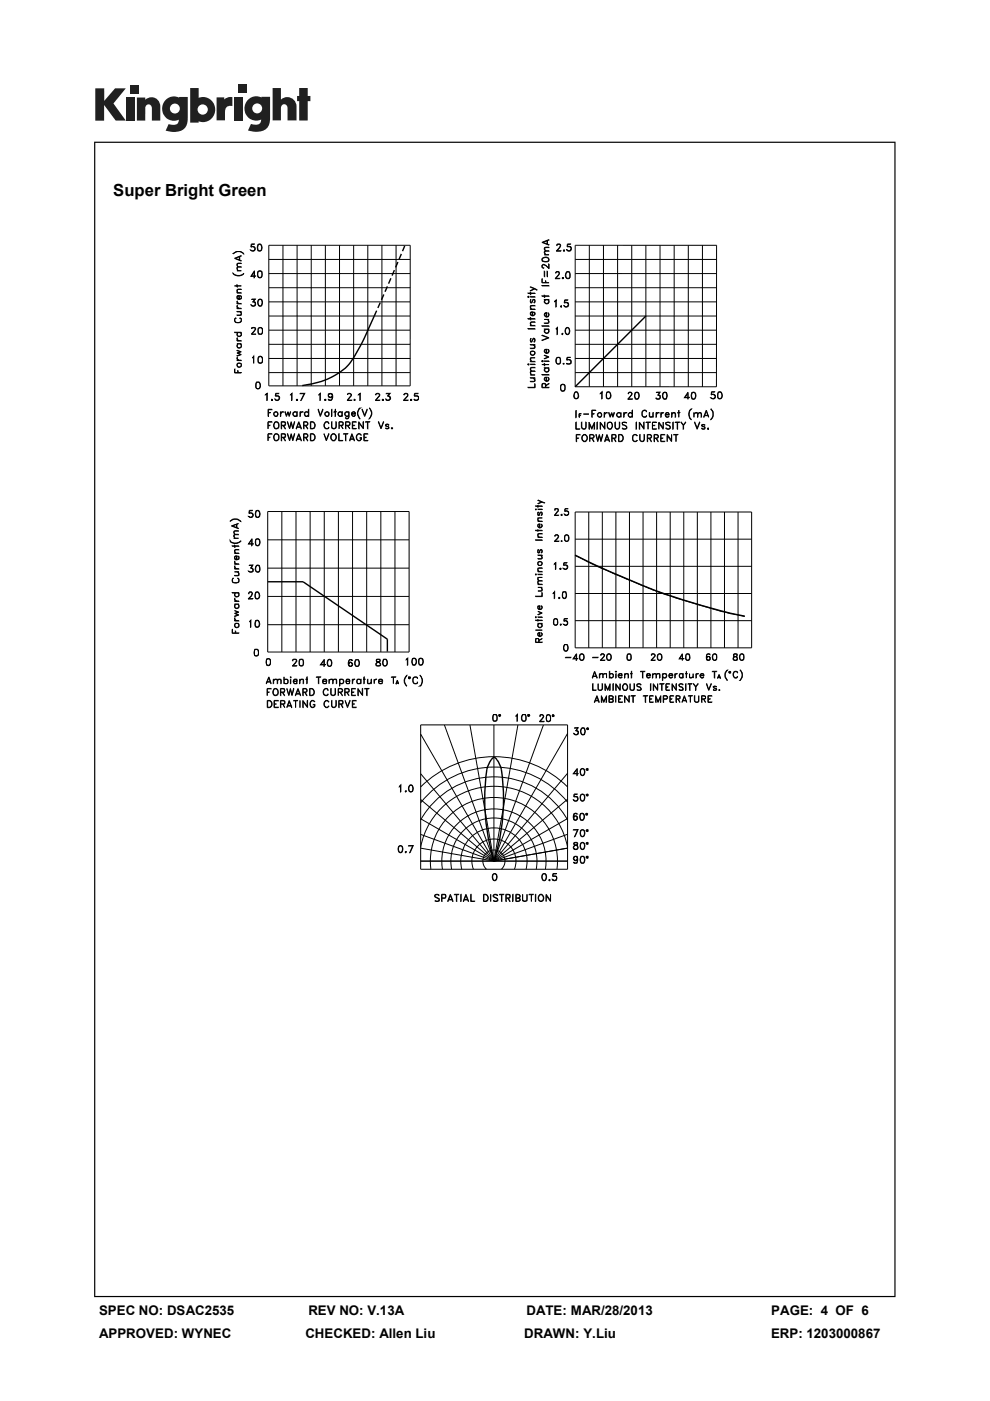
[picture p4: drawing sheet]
<svg xmlns="http://www.w3.org/2000/svg" width="210mm" height="297mm" viewBox="0 0 210 297" stroke-linecap="round" stroke-linejoin="round" font-family="sans-serif">
<defs><g id="words">
<text font-size="3.5" x="24" y="41.5">Super Bright Green</text>
<g font-size="2.8">
<text x="21" y="278.7">SPEC NO: DSAC2535</text>
<text x="65.4" y="278.7">REV NO: V.13A</text>
<text x="111.7" y="278.7">DATE: MAR/28/2013</text>
<text x="163.6" y="278.7">PAGE: 4 OF 6</text>
<text x="21" y="283.6">APPROVED: WYNEC</text>
<text x="64.8" y="283.6">CHECKED: Allen Liu</text>
<text x="111.2" y="283.6">DRAWN: Y.Liu</text>
<text x="163.5" y="283.6">ERP: 1203000867</text>
</g>
</g></defs>
<g fill="#231f20">
<path d="M20.2 18.7h1.9v2.7l2.3-2.7h2.3l-2.6 3.2 2.6 3.7h-2.2l-2.4-3.3v3.3h-1.9z"/>
<path d="M26.7 20.7h1.8v4.9h-1.8z"/>
<path d="M49.6 20.7h1.8v4.9h-1.8z"/>
<path d="M27.6 18h1.8v1.8h-1.8z"/>
<path d="M50.6 17.9h1.8v1.8h-1.8z"/>
<path d="M29 20.7h1.8v.4a1.9 1.9 0 0 1 2.2-.3 1.9 1.9 0 0 1 1 2v2.8h-1.8v-2.7a.7 .7 0 0 0-.7-.8 .7 .7 0 0 0-.7 .8v2.7h-1.8z"/>
<path d="M45.9 20.6h1.7v.5a2.02 2.02 0 0 1 1.7-.5v1.9h-.2a1.12 1.12 0 0 0-1.4 1.3v1.7h-1.8z"/>
<path d="M57.8 18.7h1.8v2.4a1.98 1.98 0 0 1 2.2-.3 1.98 1.98 0 0 1 1.1 2v2.7h-1.9v-2.6a.7 .7 0 0 0-.7-.8 .7 .7 0 0 0-.7 .8v2.6h-1.8z"/>
<path d="M63.5 18.7h1.8v1.6h.5v1.1h-.5v4.1h-1.8v-4.1h-.5v-1.1h.5z"/>
<path d="M40.3 18.7v7.3h1.8v-.3a2.63 2.63 0 0 0 3.5-2.5 2.63 2.63 0 0 0-3.5-2.5v-2zM41.9 23.2a1.1 1.1 0 0 1 2.2 0 1.1 1.1 0 0 1-2.2 0z"/>
<path d="M35.3 21a2.56 2.56 0 0 0-.6 3.3 2.56 2.56 0 0 0 3.2 1.1 1.09 1.09 0 0 1-1.5 1.1l-.6-.2-.7 1.4a5.3 5.3 0 0 0 3.8-.2 2.69 2.69 0 0 0 .9-2.4v-4.5h-1.8v.1l-.8-.2a2.44 2.44 0 0 0-1.9 .5zM36 23a1.06 1.06 0 0 1 2.1 0 1.06 1.06 0 0 1-2.1 0z"/>
<path d="M52.8 21a2.56 2.56 0 0 0-.6 3.3 2.56 2.56 0 0 0 3.2 1 1.09 1.09 0 0 1-1.5 1.1l-.7-.1-.6 1.4a5.3 5.3 0 0 0 3.7-.3 2.69 2.69 0 0 0 1-2.3v-4.6h-1.8v.2l-.9-.3a2.44 2.44 0 0 0-1.8 .6zM53.5 23a1.06 1.06 0 0 1 2.1 0 1.06 1.06 0 0 1-2.1 0z"/>
</g>
<path d="M20 30v245h169.9v-245zM20.2 30.3h169.5v244.5h-169.5z" fill="#000"/>
<g fill="none" stroke="#000" stroke-width=".21">
<path d="M49.4 57.9a1.54 1.54 0 0 0 2.3 0 1.38 1.38 0 0 1-2.3 0zM49.4 53.8l.7-.5h1l.6 .5a1.5 1.5 0 0 0-2.3 0zM49.7 54.8l1.5-.6-1.3 .6 1.3 .6zM50.2 57.4h1M50.3 56.6h.9l-.9 .1 .2 .7a.55 .55 0 0 1-.2-.8zM50.3 55.9l.9-.1-.9 .2v.4l.2 .2a.45 .45 0 0 1-.2-.7zM50.8 54.4v.7M50.8 54.4v.8M53.2 53.1l.2 .1M53.3 58.5l.9 .1h-1l.8-1.2v1.5l-.1-1.2-.6 .9M53.8 52.3a.47 .47 0 0 1 .3 .4 .47 .47 0 0 1-.3 .5M54.1 52.6l-.4-.3-.5 .1 .1-.7h.7l-.6 .1-.1 .5h.6a.51 .51 0 0 1 .2 .6 .51 .51 0 0 1-.5 .4l-.5-.3 .2 .1a.52 .52 0 0 0 .8-.2"/>
<path d="M54.7 53.1h.6M54.7 51.8l.3-.1a.78 .78 0 0 1 .6 .8 .78 .78 0 0 1-.6 .7h-.3l-.1-.6zM54.7 51.9h.6M54.8 58.8h.6M54.8 51.8l-.1 .6 .1 .8M54.8 57.5a.55 .55 0 0 1 .8 .2v.9l-.2 .2-.3 .1-.4-.3v-.9zM54.8 57.6h.6M54.9 57.5a1.02 1.02 0 0 0 0 1.3M55.2 51.8a1.02 1.02 0 0 1 0 1.4M55.3 57.5a1.02 1.02 0 0 1 0 1.3M57 52h30v29.8h-30zM57 58h30"/>
<path d="M57 55h30M60 52v29.8M63 52v29.8M66 52v29.8M69 52v29.8M72 52v29.8M75 52v29.8M78 52v29.8M81 52v29.8M84 52v29.8M114.9 51.4l1.6-.6-1.3 .6 1.3 .6zM115 54.9a1.02 1.02 0 0 1 1.4 0"/>
<path d="M115 55.3l.6 .2 .8-.2M115 54.8l1-.3 .3 .2 .2 .5a1.09 1.09 0 0 1-1.5 .2zM115 59.9l-.1-.8v.8h1.6M115.1 54.8v.6M115.4 54h1.1M115.4 57.5l.1 1.2zM115.5 53.3l1-.1-.9 .1-.1 .3 .3 .4-.4-.4zM115.5 52.5l1-.1-1 .3 .3 .5-.4-.4zM115.7 59.9l.1-.4v.4M116 51v.7M116 57.5l.1 1.2zM116.1 51v.8"/>
<path d="M116.3 54.8v.6M116.4 56.9l.1-.9v1l-.7-.7-.4-.2-.4 .2v.3l.4 .2-.1 .1-.4-.3v-.3l.5-.3 1.1 .9M117.8 59l.9 .1h-1l.9-.9v-.5h-.5l-.3 .2 .3-.3h.3l.3 .4-.9 1.1M118.1 53.2l.9 .1h-1l.8-1.1-.1-.4h-.5l-.1 .3v-.1l.2-.3h.4l.2 .5-.8 1.1M119.2 58.9l.2-.1 .1 .2-.2 .1zM119.3 58.9l.1 .1zM119.5 53.1l.2-.1v.3zM119.6 53.1l.1 .1zM120.2 57.7h.6a1.1 1.1 0 0 1-.2 1.4l-.5-.2-.2-.3zM120.2 57.7h.6M120.2 58.9h.6M120.3 53l.2 .2"/>
<path d="M120.3 57.7a1.02 1.02 0 0 0 0 1.3M120.7 57.7l.2 .2v.9l-.2 .2M120.9 52.3l.1 .1a.55 .55 0 0 1-.1 .8M121.1 52.6l-.1-.3h-.7v-.6h.7l-.6 .1-.1 .5a.52 .52 0 0 1 .8 .2 .52 .52 0 0 1-.2 .7 .52 .52 0 0 1-.7-.3h.1a.45 .45 0 0 0 .4 .3 .45 .45 0 0 0 .4-.4M122 58h30M122 55h30M122 52h30v30h-30zM125 52v30M128 52v30M131 52v30M134 52v30M137 52v30"/>
<path d="M140 52v30M143 52v30M146 52v30M149 52v30M49.7 60.6h1.5M49.7 78.2l.1 .8 1.4 .1h-1.5zM49.7 70.4l1.5 .1zM49.8 67.6v.6a.71 .71 0 0 0 .9 .2 .71 .71 0 0 0 .4-.8l-.3-.2 .4 .2v.6l-.4 .2-.9-.1-.2-.6 .4-.3zM50.2 64.8l.1 .4 .4 .2a.46 .46 0 0 1-.5-.6zM50.2 63.8l.1 .4 .4 .1-.4-.1zM50.2 66l1 .1zM50.2 65.4h1z"/>
<path d="M50.2 64.3l1 .1zM50.2 62.1h1zM50.2 60.4l.1 .5zM50.2 75.8l.2 .5 .3 .1M50.2 71.6l.1 .4 .4 .2a.46 .46 0 0 1-.5-.6zM50.2 76.4h1zM50.2 74.2l1 .4-.8 .2 .8 .4-1 .3 .8-.3-.8-.4 .8-.2zM50.2 72.2l1 .1zM50.2 72.9h1M50.3 62.8l.4-.1v.7l-.4-.1zM50.3 61.4l.9-.1-.9 .2v.4l.2 .2a.45 .45 0 0 1-.2-.7zM50.4 79v-.4l.1 .4"/>
<path d="M50.4 72.9v.8h.4l.3-.1 .1-.4-.2-.3 .2 .2v.5a.55 .55 0 0 1-.8 .1l-.2-.3zM50.4 70.5v.7a.48 .48 0 0 0 .5 0 .48 .48 0 0 0 .3-.4l-.2-.3 .2 .2v.4a.5 .5 0 0 1-.6 .2 .5 .5 0 0 1-.4-.5zM50.4 77h.4l.4 .1v.5a.55 .55 0 0 1-.8 .2l-.2-.3zM50.4 77h.6l.2 .3-.1 .3-.3 .2-.4-.1zM50.7 63.4l.4-.1 .1-.1v-.3l-.3-.2 .1-.1 .2 .2v.5l-.2 .1a.48 .48 0 0 1-.6 0 .48 .48 0 0 1-.1-.7l.5-.1v.8M50.9 66.1l.3 .2v.5l-1 .1 .9-.2 .1-.2zM53.3 64.7l.3 .1M53.5 75.9l.3-.4v1.5v-1.3zM53.9 64l.2 .2v.5l-.2 .1M54.1 63.5l-.7-.1h.7l-.5 .6 .5 .1v.2M54.1 63.4l-.5 .6h.5l.1 .4-.1 .4-.5 .1-.3-.1v-.2a.45 .45 0 0 0 .5 .3 .45 .45 0 0 0 .3-.4M54.3 70.9h-1l.8-1.1v-.3h-.6l-.1 .3v-.3l.2-.1 .5 .1 .1 .3-.8 1.1"/>
<path d="M54.9 64.8h.6M54.9 63.6h.6M54.9 63.5a.45 .45 0 0 1 .7 .2l.1 .3a.74 .74 0 0 1-.6 .9 .94 .94 0 0 1-.2-1.4zM54.9 76.9h.6M54.9 70.8h.6M54.9 75.6l.3-.1 .5 .4v.9a.55 .55 0 0 1-1 0v-.9zM54.9 69.5a.55 .55 0 0 1 .8 .2v.9l-.2 .3h-.6l-.2-.3v-.9zM54.9 75.7h.6M54.9 69.5h.6M55 63.5a.99 .99 0 0 0 0 1.3M55 75.6a1.02 1.02 0 0 0 0 1.4M55 69.5a.99 .99 0 0 0 0 1.4"/>
<path d="M55.4 63.5l.2 .5-.2 .8M55.4 75.6a1.02 1.02 0 0 1 0 1.4M55.4 69.5a.99 .99 0 0 1 0 1.4M57 79h30M57 76h30M57 73h30M57 70h30M57 67h30M57 64h30M57 61h30M112 69.7l1.5 .1zM112 67.6h1.5z"/>
<path d="M112 62.9l.1-.1v.3zM112 62.1l1.5 .1zM112 77.2h.1v.2zM112.1 62.9v.1zM112.1 77.2v.1zM112.5 73.8l.8-.1 .1-.2-.2-.4 .3 .4-.1 .3-.2 .1zM112.5 73.1h1zM112.5 69l1 .1zM112.5 67.3l.1 .5zM112.5 65.5l1 .1zM112.5 64.9l.2-.1h.8h-.9v.6l.1 .1zM112.5 62.9l1 .1z"/>
<path d="M112.5 62l.1 .5zM112.5 60.8l1.4 .7zM112.5 77.2l1 .1zM112.5 76.6l1 .1zM112.5 79.5h1M112.6 72.4h.2M112.6 71.8v.7M112.6 68.3l.9-.1-.9 .2v.4l.1 .2a.45 .45 0 0 1-.1-.7zM112.6 66.3l.3-.1v.7l-.3-.2zM112.6 64.1h.2M112.6 63.5v.7M112.6 78.7h.9l-.9 .1 .1 .7a.55 .55 0 0 1-.1-.8z"/>
<path d="M112.6 78l.9-.1-.9 .2v.4l.1 .2a.45 .45 0 0 1-.1-.7zM112.6 75.9h.9h-.9l.1 .7-.2-.3zM112.6 74.5h.6l.2 .3a.45 .45 0 0 1-.6 .4 .45 .45 0 0 1-.2-.7zM112.9 66.9a.4 .4 0 0 0 .4-.2 .4 .4 0 0 0 0-.4l-.1-.1v-.1l.3 .3v.2l-.3 .3a.46 .46 0 0 1-.6-.1 .46 .46 0 0 1 .1-.7h.3v.8M113.1 71.8l-.3 .7-.2 .1-.1-.4 .1-.5v.2M113.1 71.9h.3M113.1 63.5l-.3 .7-.2 .1-.1-.3 .1-.5v.1M113.1 63.6h.3M113.3 71.8v.7M113.3 63.5v.7M113.3 61.2l-.8 .5 1-.5M113.4 72.4l-.2 .2a.45 .45 0 0 0 .3-.5 .45 .45 0 0 0-.3-.4l-.5 .8"/>
<path d="M113.4 64.1l-.2 .2a.48 .48 0 0 0 .2-.8h-.3l-.4 .7M114.9 76.5h.2l.1 .1-.2 .1zM114.9 79.4l1.6 .1zM114.9 71l1.6 .6-1.6 .6 1.4-.6zM114.9 69.1l1.6 .1zM114.9 62.7l1.6 .1zM114.9 60.5l1.6 .1zM114.9 77.3h1.6M115 76.5l.1 .1zM115.4 78l1.1 .1zM115.4 77l.1 .6zM115.4 76.5l1.1 .1z"/>
<path d="M115.4 75.3l1.1 .4-1.1 .4 .9-.4zM115.4 69.8h1.1zM115.4 63.5l1.1 .1zM115.4 62.6l.1 .5zM115.4 67.7h1.1M115.4 78.3l.3-.2-.2 .2a.43 .43 0 0 0 .4 .5 .43 .43 0 0 0 .5-.5l-.1-.2a.49 .49 0 0 1 0 .6 .49 .49 0 0 1-.6 .1l-.3-.2zM115.4 70.1l.3-.3-.2 .3a.43 .43 0 0 0 .4 .5 .43 .43 0 0 0 .5-.5l-.1-.3a.49 .49 0 0 1 0 .7 .49 .49 0 0 1-.6 .1l-.3-.2zM115.5 63.7l.2-.1-.2 .2a.43 .43 0 0 0 .4 .6 .43 .43 0 0 0 .5-.6l-.1-.2a.49 .49 0 0 1 0 .6 .49 .49 0 0 1-.6 .1l-.3-.2zM115.6 74.2l.3-.1v.7l-.4-.2zM115.6 66.5l.3-.1v.7l-.4-.3zM115.9 74.8h.4v-.7a.49 .49 0 0 1 0 .6 .49 .49 0 0 1-.6 .1l-.3-.2 .2-.5h.3v.7M115.9 67.1h.4v-.8l.2 .3-.2 .5a.5 .5 0 0 1-.8-.1 .5 .5 0 0 1 .4-.7v.8"/>
<path d="M116.2 67.7a.55 .55 0 0 1 .2 .8l-1 .1 .9-.2 .1-.2zM117.6 63.8l.4-.2v1.5l-.1-1.3zM117.9 69.8l.3-.4v1.5l-.1-1.3zM118.1 75.9h.6M118.1 77.1h.6M118.1 75.8h.6l.1 .2 .1 .6-.1 .4-.3 .2-.5-.2-.1-.4zM118.2 75.8a1.02 1.02 0 0 0 0 1.3M118.7 75.8l.1 .2v1l-.1 .1M118.9 64.9h.2v.2zM119 64.9l.1 .1zM119.2 70.8h.1l-.1 .1zM119.2 70.8h.1"/>
<path d="M119.2 70.7h.1M119.4 77.1h.3zM119.5 77.1h.1M119.7 64.9l.2 .1M120.1 69.5l.2-.1a.78 .78 0 0 1 .6 .8 .78 .78 0 0 1-.6 .7h-.2a1.02 1.02 0 0 1 0-1.4zM120.1 70.8h.5M120.1 69.6h.5M120.2 69.5a1.02 1.02 0 0 0 0 1.4M120.2 77l.2 .1M120.3 64.2a.47 .47 0 0 1 .2 .4 .47 .47 0 0 1-.2 .4M120.3 75.8v.5a.58 .58 0 0 1 .7 0 .58 .58 0 0 1 .1 .7l-.4 .2-.5-.1v-.1l.1 .1h.6l.2-.2M120.5 64.4a.6 .6 0 0 0-.8-.1l.1-.7h.6l-.6 .1v.5l.1-.1a.51 .51 0 0 1 .7 .6l-.2 .3-.2 .1-.4-.1-.1-.2a.46 .46 0 0 0 .4 .3 .46 .46 0 0 0 .4-.3"/>
<path d="M120.6 69.5l.2 .6-.2 .8M120.8 76.3l.3 .3-.1 .4-.2 .1M121 75.8h-.7v.6a.58 .58 0 0 1 .8 .2M122 79h30M122 76h30M122 73h30M122 70h30M122 67h30M122 64h30M122 61h30M54.4 82.4h.6M54.4 81h.6l.2 .3 .1 .5-.4 .6-.6-.1-.1-.4z"/>
<path d="M54.4 81.1h.6M54.5 81l-.2 .3v.9l.2 .2M54.9 81a1.02 1.02 0 0 1 0 1.4M56.3 83.6l.4-.2v1.5l-.1-1.3zM56.9 89.5l.8-.1h-.8v1.5M56.9 90.2l.4 .1h-.4M56.9 92l.8-.1h-.8v1.6M56.9 92.7l.4 .1h-.4M56.9 86.8h.8l-.8 .1v1.4zM56.9 87.5h.5h-.5M57.6 84.7h.2l-.1 .2zM57.6 84.7l.1 .1z"/>
<path d="M58.3 89.5a.55 .55 0 0 1 .8 .3v1a.74 .74 0 0 1-1-.3 .74 .74 0 0 1 .2-1zM58.3 89.6a.64 .64 0 0 1 .9 .6 .64 .64 0 0 1-.9 .6l-.2-.5zM58.3 92l.4-.1 .4 .4v.8l-.4 .4a.81 .81 0 0 1-.7-.6 .81 .81 0 0 1 .3-.9zM58.3 92.1a.64 .64 0 0 1 .9 .6 .64 .64 0 0 1-.9 .6l-.2-.4zM58.4 84.7l.1 .1M59 84a.47 .47 0 0 1 .2 .4 .47 .47 0 0 1-.2 .4M59.2 84.2l-.1-.2h-.7l.1-.6h.6l-.6 .1v.5h.6a.52 .52 0 0 1 .2 .6 .52 .52 0 0 1-.6 .3l-.4-.3 .6 .2 .3-.3M59.5 87.3l.1 1zM59.6 87.5l.6-.2-.5 .2-.1 .2zM59.7 90.2l.8-.1v-.5l-.8-.1-.1 1.4v-1.5l.9 .1v.7l-.8 .1M59.7 92.7l.8-.1v-.5l-.8-.1-.1 1.5v-1.6l.9 .1v.7l-.8 .1M60.1 90.3l.5 .6-.4-.6"/>
<path d="M60.1 92.8l.5 .7-.4-.7M60.4 87.3l.3 .7 .4-.7 .2 .7 .4-.7-.4 1-.2-.8-.4 .8zM60.9 89.4l.5 1.4 .4-1.4 .3 1.4 .4-1.4-.4 1.5-.3-1.2-.4 1.2zM60.9 91.9l.5 1.3 .4-1.3 .3 1.3 .4-1.3-.4 1.6-.3-1.3-.4 1.3zM61.6 83.6l.3-.2v1.5l-.1-1.3zM62.2 87.5l.2-.2 .5 .2-.2-.1a.43 .43 0 0 0-.5 .4 .43 .43 0 0 0 .5 .4l.2-.2-.2 .3h-.3l-.2-.3zM62.9 84.7h.1l.1 .1-.2 .1zM62.9 90.6h.9M62.9 87.3l.1 1zM62.9 84.7l.1 .1zM63 93.1h.8M63 90.5h.7"/>
<path d="M63 93h.7M63.4 89.4l.6 1.5-.6-1.2-.6 1.2zM63.4 91.9l.6 1.6-.6-1.3-.6 1.3zM63.6 87.3l.1 1zM63.8 87.5l.5-.2-.4 .2-.2 .2zM64.5 90.2h.5a.35 .35 0 0 0 .2-.4 .35 .35 0 0 0-.2-.3h-.5l-.1 1.4v-1.5h.6l.2 .2v.5l-.2 .2h-.5M64.5 92.7h.5a.35 .35 0 0 0 .2-.3 .35 .35 0 0 0-.2-.4h-.5l-.1 1.5v-1.6h.6l.2 .2v.5l-.2 .2h-.5M64.6 83.4l-.8 1.5 .8-1.5h-1l1 .1M64.8 90.3l.5 .6-.4-.6M64.8 92.8l.5 .7-.4-.7M65.4 86.8l.1 1.5zM65.8 89.4h.5a.82 .82 0 0 1 .6 .8 .82 .82 0 0 1-.6 .7h-.5z"/>
<path d="M65.8 91.9h.5a.81 .81 0 0 1 .6 .8 .81 .81 0 0 1-.6 .8h-.5zM65.9 89.5a.71 .71 0 0 1 .9 .5 .71 .71 0 0 1-.5 .8h-.4zM65.9 92h.4a.71 .71 0 0 1 .5 .9 .71 .71 0 0 1-.9 .5zM67.4 86.8l.5 1.2 .6-1.2-.6 1.5zM67.6 83.6l.3-.2v1.5v-1.3zM68.9 89.7l.2-.3h.4l.3 .4-.3-.3a.68 .68 0 0 0-.7 .7 .68 .68 0 0 0 .7 .6l.3-.2a.67 .67 0 0 1-1 .1 .67 .67 0 0 1 .1-1zM68.9 84.7h.1l.1 .1-.1 .1zM69 84.7v.1zM69 87.5h.7l-.1 .6-.3 .1-.3-.2zM69.6 83.7a.48 .48 0 0 1 .9 0M69.6 84a.48 .48 0 0 0 .9 0M69.7 84.7h.6"/>
<path d="M69.8 91.9l-.6 1.6-.5-1.6 .5 1.3 .6-1.3M70 83.5l-.3 .1-.1 .2 .4 .4M70.1 83.5a.84 .84 0 0 1 .1 1.3M70.2 92.3l.4-.4a.76 .76 0 0 1 .8 .8 .76 .76 0 0 1-.8 .8 .89 .89 0 0 1-.4-1.2zM70.3 89.4l.1 1.1 .1 .3h.2h.5l.1-1.4v1.1l-.1 .3-.3 .1a.46 .46 0 0 1-.6-.4zM70.3 86.8l.1 1.5zM70.5 92.1a.45 .45 0 0 1 .7 .2 .63 .63 0 0 1 0 .8 .63 .63 0 0 1-.7 .2 .78 .78 0 0 1 0-1.2zM70.5 84.1a.48 .48 0 0 1-.9 0v-.5a.61 .61 0 0 1 .9 0 .78 .78 0 0 1 .1 .9 .78 .78 0 0 1-.9 .3l-.1-.1 .2 .1M70.5 83.9l-.4 .3M70.8 87.3l.5 .1zM71.1 86.8l.1 1.5zM71.8 87.5l.2-.2 .5 .2-.2-.1a.43 .43 0 0 0-.6 .4 .43 .43 0 0 0 .6 .4l.2-.2-.2 .3h-.3l-.2-.3z"/>
<path d="M71.8 91.9l.1 1.5 .8 .1h-.9zM71.9 90.3l.8-.1 .1-.6-.9-.2v1.5M71.9 89.5h.5l.4 .2-.1 .4-.8 .1M72.3 90.3l.5 .6M72.5 87.3l.1 1zM72.9 91.9l.9 .1zM73.2 87.5l.2-.2 .6 .2-.3-.1a.43 .43 0 0 0-.5 .4 .43 .43 0 0 0 .5 .4l.3-.2-.3 .3h-.3l-.2-.3zM73.3 92v1.5l.1-1.5M73.4 90.2l.7-.1v-.5l-.7-.1-.1 1.4v-1.5l.9 .2-.1 .6-.7 .1M73.7 84.8l.9 .1h-1l.9-1.1-.3-.3h-.3l-.2 .2 .1-.2a.47 .47 0 0 1 .7 .3l-.8 1.1M73.7 90.3l.5 .6-.4-.6M74 87.3v1.1l-.1 .3-.5 .1-.2-.2 .5 .1 .3-.3z"/>
<path d="M74.2 93.1h.9M74.3 93h.8M74.6 91.9l.6 1.6-.6-1.3-.5 1.3zM74.6 87.7a.4 .4 0 0 0 .2 .4 .4 .4 0 0 0 .4 0l.1-.1h.1l-.3 .3h-.2l-.3-.3a.48 .48 0 0 1 0-.5 .48 .48 0 0 1 .5-.2l.3 .2v.3h-.8M74.7 89.4h.9l-.8 .1v1.3l.8 .1h-.9zM74.7 87.5l.4-.1 .2 .3h-.7zM74.8 90.2l.4 .1h-.4M75.1 84.7h.2l-.1 .2zM75.1 84.7l.1 .1zM75.6 92.3l.4-.4h.3l.4 .4a.65 .65 0 0 0-1.1 .2 .65 .65 0 0 0 .7 .9l.3-.3v-.2l-.3-.1h.4v.3l-.4 .4h-.3a.89 .89 0 0 1-.4-1.2zM76 83.6l.4-.2v1.5l-.1-1.3zM76.1 89.4l.9 1.4 .1-1.4v1.5l-.9-1.2-.1 1.2z"/>
<path d="M76.2 86.6l.2-.1-.2 .1a1.61 1.61 0 0 0 .2 2.2 1.53 1.53 0 0 1-.2-2.2zM76.7 86.8l.6 1.2 .6-1.2-.6 1.5zM77.2 91.9h.8l-.7 .1v1.4l.7 .1h-.8zM77.3 92.7l.4 .1h-.4M77.5 89.4l.9 .1zM77.9 89.5v1.4l.1-1.4M78.3 86.5a1.38 1.38 0 0 1 0 2.3l.1-.2a1.5 1.5 0 0 0-.1-2.1zM79.6 84.8l1 .1h-1M79.8 83.5a.47 .47 0 0 1 .8 .3l-1 1.1 .9-1.1-.3-.3-.6 .2zM80.2 89.4l.6 1.4 .6-1.4-.6 1.5zM81.1 84.7h.1l.1 .1-.1 .1zM81.2 84.7v.1z"/>
<path d="M81.8 90.3l.5 .1 .2 .3-.2 .2-.6-.1h.2M81.8 90.1h.6M81.8 90.8h.6M81.9 84.7l.2 .1M81.9 90v.3M82.4 84l.4 .4-.4 .4M82.4 90l.1 .2-.2-.3h-.3l-.3 .3 .7 .4M82.4 90.5v.3M82.7 83.5l-.8-.1h.9l-.5 .6h.3a.51 .51 0 0 1 0 .8 .51 .51 0 0 1-.8-.2l.1 .1a.54 .54 0 0 0 .9-.2M82.7 83.4l-.5 .6 .4 .1 .2 .2M83 90.8h.3l-.2 .1zM83.1 90.8h.1z"/>
<path d="M85.6 84.8l1 .1h-1l.9-1.1-.3-.3-.6 .1a.52 .52 0 0 1 .9 0v.4l-.9 .9M87.1 84.7h.1l.1 .1-.1 .1zM87.2 84.7v.1zM87.8 84.7l.3 .1M88.4 84l.3 .1 .1 .2-.1 .4-.3 .1M88.8 84.2l-.2-.2h-.8l.1-.6h.8l-.7 .1-.1 .5 .4-.1 .5 .2v.6a.5 .5 0 0 1-.5 .2 .5 .5 0 0 1-.5-.3 .52 .52 0 0 0 .8 .1l.2-.2M112 82.1h1.4l.1-.7v.8zM112.5 80.1l1 .1zM113.2 80.2l.3 .3v.3l-.3 .1h-.7h.8l.1-.4zM115.6 80.1l.3-.1v.8l-.4-.3zM115.8 81.7l.7-.4-.7 .5M115.8 82.1l-.1-.7h-.7l-.1 .8h1.6l-1.5-.1 .1-.7h.5l.1 .7"/>
<path d="M115.9 80.8l.4-.1v-.7a.49 .49 0 0 1 0 .7 .49 .49 0 0 1-.6 .1l-.3-.3 .2-.5h.3v.8M119.1 81.6h.6M119.1 82.8h.6M119.1 81.5a.55 .55 0 0 1 .7 .2v.9l-.1 .3-.4 .1-.4-.4v-.9zM119.2 81.5a.99 .99 0 0 0 0 1.4M119.6 81.5a.99 .99 0 0 1 0 1.4M122 83.1h.3a1.03 1.03 0 0 1 .3 1.3l-.5 .1-.4-.4zM122 84.4h.5M122 83.2h.5M122 83.1a1.02 1.02 0 0 0 0 1.4M122.1 87l.1 1.6zM122.1 89.5l.1 1.4 .8 .1h-.9z"/>
<path d="M122.2 92.1h.9l-.8 .1v1.4zM122.3 92.9l.4 .1h-.4M122.5 83.1l.1 .6-.1 .8M122.9 87.7l-.1 .8v-.8h.5M122.9 88.1h.2h-.2M123.3 89.5l.2 1.3 .3 .1 .4-.1 .1-1.3v1l-.1 .4a.55 .55 0 0 1-.9-.4zM123.5 92.5l.3-.4a.76 .76 0 0 1 .8 .8 .76 .76 0 0 1-.8 .7 .89 .89 0 0 1-.3-1.1zM123.7 87.8h1.2M123.7 92.3a.45 .45 0 0 1 .7 .2 .63 .63 0 0 1 .1 .7 .63 .63 0 0 1-.8 .3 .78 .78 0 0 1 0-1.2zM124.9 89.5l.6 1.3 .6-1.3v1.5l-.1-1.2-.5 1.2-.5-1.2-.1 1.2zM125.1 93l.8-.1 .1-.3-.1-.3-.8-.2v1.5M125.1 92.2h.5l.3 .3v.3l-.8 .1"/>
<path d="M125.5 86.9h.9l-.8 .1v1.5zM125.5 93l.5 .6-.4-.6M125.6 87.7l.4 .1h-.4M126.4 92.1l.4 1.3 .3-1.3 .4 1.3 .4-1.3-.4 1.5-.4-1.2-.3 1.2zM126.6 89.5l.1 1.5zM127.3 83.4l.4-.3v1.5l-.1-1.4zM127.3 89.5l.9 1.3 .1-1.3v1.5l-.9-1.3-.1 1.3zM128.1 87.5l.1 1zM128.3 93.3h.9M128.4 93.2h.8M128.6 87.5h.2h-.2l-.4 .4zM128.7 83.2h.6"/>
<path d="M128.7 84.4h.6M128.7 83.1h.6l.3 .6-.2 .7-.5 .2a1.08 1.08 0 0 1-.2-1.5zM128.7 92.1l.6 1.5-.6-1.2-.5 1.2zM128.8 83.1l-.2 .3v.9l.2 .2M128.9 89.7l.3-.2 .5 .2a.95 .95 0 0 1-.2 1.3l-.4-.1-.3-.3zM129.1 87.5l.3 .7 .3-.7 .3 .7 .3-.7-.3 1-.3-.8-.3 .8zM129.1 89.6h.6a1.16 1.16 0 0 1 0 1.2 .71 .71 0 0 1-.9-.3 .71 .71 0 0 1 .3-.9zM129.2 83.1a1.02 1.02 0 0 1 0 1.4M129.8 92.9l.8-.1v-.5l-.8-.1-.1 1.4v-1.5l.9 .1v.7l-.8 .1M130.2 93l.5 .6-.4-.6M130.4 89.5l.1 1 .3 .4 .5-.1 .1-1.3v1l-.3 .5-.5-.2-.2-.3zM131.2 92.1h.5a.82 .82 0 0 1 .5 .8 .82 .82 0 0 1-.5 .7h-.5z"/>
<path d="M131.3 92.2h.4a.71 .71 0 0 1 .4 .9 .71 .71 0 0 1-.8 .5zM131.7 87.5v1M131.9 89.7l.4-.2 .7 .2-1-.1v.4a.96 .96 0 0 1 1 .7l-.5 .3-.5-.1-.1-.1 .4 .1 .5-.1 .1-.3-.9-.4zM132.3 87.5l.1 1zM132.5 87.5h.5l-.5 .1-.1 .3zM133.2 84.6l.9 .1h-1l.9-1.1-.2-.4-.6 .2 .3-.3h.3l.3 .5-.9 1.1M133.3 87.7l.3-.2h.2l.3 .2-.3-.2a.43 .43 0 0 0-.5 .5 .43 .43 0 0 0 .5 .4l.3-.2-.3 .3h-.2l-.4-.4zM134.1 86.9l.1 1.6zM134.4 92.2a.48 .48 0 0 1 .8 .3 .54 .54 0 0 0-1 0v.8a.54 .54 0 0 0 1 0 .53 .53 0 0 1-.7 .3 .53 .53 0 0 1-.3-.6v-.6zM134.7 83.3h.6M134.7 84.5h.6M134.7 83.2a.52 .52 0 0 1 .8 .2 .82 .82 0 0 1-.5 1.3l-.3-.1-.1-.6z"/>
<path d="M134.8 83.2l-.1 .6 .1 .8M134.9 89.5l.1 1.5zM135.3 83.2a1.02 1.02 0 0 1 0 1.4M135.6 89.5l.9 1.3 .1-1.3v1.5l-.9-1.3-.1 1.3zM135.7 92.1l.1 1.1 .3 .4 .4-.1 .2-1.4v1.1l-.2 .4a.55 .55 0 0 1-.8-.4zM136.4 87.1l.1-.1a.48 .48 0 0 1 .7 .3l-.5-.3a.71 .71 0 0 0-.5 .7 .71 .71 0 0 0 .5 .7l.5-.3-.3 .4h-.3l-.4-.4v-.8zM137 89.5l1 .1zM137.4 92.9h.5a.35 .35 0 0 0 .2-.4 .35 .35 0 0 0-.2-.3h-.5l-.1 1.4v-1.5h.6l.2 .2v.5l-.2 .2h-.5M137.5 89.6v1.4M137.7 87.5l.2 .8 .2 .1 .4-.2a.45 .45 0 0 1-.7 .2zM137.7 93l.5 .6-.4-.6M138.4 89.6l.8-.1h-.8v1.5h.8l-.8-.1"/>
<path d="M138.4 90.2l.5 .1h-.5M138.5 87.5l.1 1zM138.8 92.9l.7-.1v-.5l-.7-.1-.1 1.4v-1.5l.9 .2 .1 .3-.2 .3-.7 .1M139.1 84.4l.3 .2M139.1 87.5l.1 1zM139.1 93l.6 .6-.5-.6M139.4 87.5h.4l-.4 .1-.2 .3zM139.6 83.7l.4 .2 .1 .3-.2 .4h-.7l-.1-.3a.47 .47 0 0 0 .5 .3 .47 .47 0 0 0 .4-.3M139.7 83.8l.3 .1v.5l-.3 .2M140 83.2l-.8-.1h.8l-.4 .7M140 83.1l-.5 .7h.4l.1 .3M140.2 87.5v1z"/>
<path d="M140.2 92.2l.8-.1h-.8v1.5h.8h-.8M140.2 92.9l.4 .1h-.4M140.4 87.5h.4l-.6 .4zM140.7 90.8l-1-1.3v1.5M140.7 89.5v1.5l-1-1.3M140.8 83.2a.45 .45 0 0 1 .6 .2l.1 .6-.2 .6h-.5a1.02 1.02 0 0 1 0-1.4zM140.8 83.3h.5M140.8 84.5h.5M140.8 83.2a1.02 1.02 0 0 0 0 1.4M141.2 87.9l.1 .4 .1 .1 .5-.2-.2 .3a.48 .48 0 0 1-.6-.6 .48 .48 0 0 1 .8-.3v.4h-.7M141.2 89.7a.83 .83 0 0 1 1 0h-.9v.3l.7 .3 .2 .2a.54 .54 0 0 1-.4 .5 .54 .54 0 0 1-.6-.2l.4 .1 .5-.1-.1-.5-.7-.2zM141.3 83.2l.1 .6-.1 .8"/>
<path d="M141.3 87.6l.4-.1 .2 .4h-.7zM142.4 87.5l.1 1zM142.4 93.4l-.9-1.3v1.5M142.4 92.1v1.5l-.9-1.2M142.7 89.5l.1 1.5zM142.9 92.1l.9 .1zM143.2 89.5l.9 .1zM143.3 88.5l-.2-.9-.2-.1-.4 .3 .2-.3h.5l.1 1M143.4 92.2v1.4M143.6 89.6v1.4l.1-1.4M143.7 87.5h.5zM144 86.9v1.6"/>
<path d="M144.9 90.2l.6-.7-.5 .7v.8l-.1-.8-.5-.7 .6 .7M145.2 84.2l1.1 .1h-1.1l.7-1.2v1.6M145.9 83.4l-.7 .9M146.3 87l.4-.3a1.53 1.53 0 0 0 0 2.3h-.1a1.65 1.65 0 0 1-.3-2zM146.8 83.3h.6M146.8 84.5h.6M146.8 83.2a.52 .52 0 0 1 .7 .2 .82 .82 0 0 1-.5 1.3l-.2-.1-.2-.6zM146.8 83.2l-.1 .6 .1 .8M147.2 87.8l.4-.3h.3l.1 1-.1-.9-.3-.1zM147.2 87.5v1M147.3 83.2a1.02 1.02 0 0 1 0 1.4M147.3 89.5l.6 1.3 .6-1.3-.6 1.5z"/>
<path d="M148.2 87.5h.5l.1 1-.2-.9-.2-.1-.4 .3zM148.9 90.8h.6M148.9 90.3l.6 .2 .1 .3-.3 .2h-.2l-.3-.2 .1 .1M149.4 88.1h.8M149.4 90.5v.4M149.4 90.1l.2 .1-.3-.2-.5 .2 .2 .2 .5 .2M149.5 88h.7M149.5 90.1h-.6v.2M149.8 86.9l.5 1.6-.5-1.3-.6 1.3zM150.1 90.8h.1v.2zM150.2 90.8v.1zM150.7 86.7h.1a1.7 1.7 0 0 1 .5 1.6l-.6 .7a1.54 1.54 0 0 0 0-2.3z"/>
<path d="M150.8 84.4l.2 .1M151.3 83.6l.4 .4-.1 .4-.3 .1M151.7 84l-.4-.4-.5 .1 .1-.6h.7h-.7v.5h.6a.51 .51 0 0 1 .2 .6 .51 .51 0 0 1-.5 .4l-.5-.3 .2 .1a.52 .52 0 0 0 .8-.2M152.4 83.2h.5M152.4 84.4h.5M152.4 83.1h.4a.96 .96 0 0 1 .2 1.3l-.5 .2a1.09 1.09 0 0 1-.1-1.5zM152.4 83.1l-.1 .3v.9l.1 .2M152.9 83.1a1.02 1.02 0 0 1 0 1.4M48.8 114.6a1.52 1.52 0 0 0 2.3 0 1.39 1.39 0 0 1-2.3 0zM48.8 110.5l.6-.4h1l.7 .5-.2-.1a1.41 1.41 0 0 0-2.1 .1zM49.1 111.5l1.5-.5-1.3 .5 1.3 .6zM49.2 115.7l1.5 .1z"/>
<path d="M49.6 114.1h1M49.7 113.4l.9-.1-.9 .2v.2l.1 .4a.55 .55 0 0 1-.1-.7zM49.7 112.6l.9-.1-.8 .1-.1 .2 .1 .5a.45 .45 0 0 1-.1-.7zM49.7 120l.2 .5 .3 .1M49.7 119l.1 .4 .4 .1a.46 .46 0 0 1-.5-.5zM49.7 119.5l1 .1zM49.7 117.3h1zM49.7 115.6l.1 .5zM49.7 116.7l.3-.2h.7l-.9 .2v.4l.2 .2zM49.8 118l.4-.1v.7l-.4-.1zM50.2 118.6l.4-.1 .1-.1v-.3l-.3-.2h.1l.2 .1v.5l-.2 .1a.48 .48 0 0 1-.6 0 .48 .48 0 0 1-.1-.7h.4v.7M50.2 111.2v.6"/>
<path d="M50.2 111.1v.8M52.8 109.5l.2 .1M53.4 108.8a.47 .47 0 0 1 .2 .4 .47 .47 0 0 1-.2 .4M53.5 114.2l-.1 1.5v-1.3l-.6 .9h1h-1.1zM53.6 119.9l-.7-.1h.7l-.4 .7M53.6 119.8l-.5 .7 .5 .1v.1M53.6 109.4a.52 .52 0 0 1-.8 .1M53.6 109l-.3-.2-.5 .1 .1-.7h.7l-.6 .1-.1 .5h.6a.51 .51 0 0 1 .2 .6 .51 .51 0 0 1-.6 .3l-.3-.2M54.3 115.6h.6M54.3 109.6h.6M54.3 114.3a.52 .52 0 0 1 .8 .2 .82 .82 0 0 1-.5 1.2h-.3l-.2-.6zM54.3 108.3l.3-.1a.78 .78 0 0 1 .6 .8 .78 .78 0 0 1-.6 .7l-.3-.1-.2-.6z"/>
<path d="M54.3 114.4h.6M54.3 108.4h.6M54.4 120h.6M54.4 119.9h.6l.2 .7-.1 .5-.2 .2-.6-.1-.1-.3-.1-.5zM54.4 114.3l-.2 .2v.9l.2 .3M54.4 108.3l-.2 .6 .2 .7M54.5 119.9a1.02 1.02 0 0 0 0 1.3M54.8 114.3a1.02 1.02 0 0 1 0 1.4M54.8 108.3a1.02 1.02 0 0 1 0 1.3M54.9 119.9l.2 .6-.2 .7M56.8 108.5h30v29.7h-30zM56.8 114.5h30"/>
<path d="M59.8 108.5v29.7M62.8 108.5v29.7M65.8 108.5v29.7M68.8 108.5v29.7M71.8 108.5v29.7M74.8 108.5v29.7M77.8 108.5v29.7M80.8 108.5v29.7M83.8 108.5v29.7M113.6 114.5l1.4 .1zM113.6 112.4l1.4 .1zM113.6 107.9l.1 .1v.1z"/>
<path d="M113.6 107.3l1.4 .1zM113.7 108h.1M114.1 116.6l.2-.1-.2 .1v.6l.2 .1 .4-.7M114.1 117.7l.9 .1zM114.1 117.1h.3M114.1 113.9l.9 .1zM114.1 112.3v.4M114.1 113.2l.9-.1-.9 .3 .2 .5-.2-.2zM114.1 111.3l.3-.1v.6l-.3-.2zM114.1 110.5l.9 .1zM114.1 109.1h.3M114.1 107.9l.9 .1z"/>
<path d="M114.1 106l1.4 .7zM114.1 107.1v.5M114.1 109.8h.9l-.8 .1-.1 .2 .2 .4-.2-.2zM114.1 119.2l.3-.2 .5 .2a.45 .45 0 0 1-.1 .7h-.5l-.2-.2zM114.2 116.6v.6M114.2 108.6v.6M114.4 111.8a.39 .39 0 0 0 .5-.2 .39 .39 0 0 0-.1-.4l.2 .1v.3l-.2 .2a.45 .45 0 0 1-.7-.1v-.5l.4-.1v.7M114.6 116.6h.3M114.6 108.7h.3M114.7 108.6l-.4 .7-.2-.1v-.6l.2-.1-.2 .2M114.8 117.8l.2 .6-.2 .1h-.7l.7-.1 .1-.3zM114.8 116.6v.6"/>
<path d="M114.8 106.4l-.7 .4 .9-.4M114.8 108.6v.6M114.9 117.1l-.1 .2 .2-.3v-.2l-.2-.3-.3 .2-.2 .5M114.9 109.1l-.1 .2 .2-.3v-.2l-.2-.3-.3 .2-.2 .5M117.6 119.5l.3-.2v1.4l-.1-1.3zM117.6 114.7l1 .1h-1l.8-1-.2-.3-.6 .1 .3-.2h.3l.3 .4-.9 1M117.6 109.2l.9 .1h-.9l.8-1.1-.3-.3h-.4l-.1 .3 .1-.3h.6l.1 .5-.8 .9M119 114.7h.2zM119 109.1l.2-.1v.3zM119.1 114.7h.1M119.1 109.1l.1 .1zM119.8 109l.1 .2"/>
<path d="M119.8 107.9v.5a.55 .55 0 0 1 .8 .1v.5a.5 .5 0 0 1-.5 .3 .5 .5 0 0 1-.4-.3l.1 .1a.55 .55 0 0 0 .8-.1M119.8 107.9v.6a.55 .55 0 0 1 .8 .1M119.8 107.9h.7M119.9 113.5a.45 .45 0 0 1 .7 .1 .78 .78 0 0 1-.5 1.2l-.3-.2v-1zM119.9 113.5h.5M120 113.5a.92 .92 0 0 0 0 1.2M120.1 119.8a.47 .47 0 0 1 .3 .4 .47 .47 0 0 1-.3 .4M120.3 108.4l.3 .3-.1 .3-.2 .2M120.4 113.5l.2 .5-.1 .6-.1 .1h-.5M122 117.8l4.8 2.3 12.4 5.3 4.3 1.4 9.3 2.8 5.1 1.1M122 114.3h37.4M122 108.6h37.4v28.8h-37.4z"/>
<path d="M124.9 108.6v28.8M127.8 108.6v28.8M130.6 108.6v28.8M133.5 108.6v28.8M136.4 108.6v28.8M139.3 108.6v28.8M142.1 108.6v28.8M145 108.6v28.8M147.9 108.6v28.8M150.8 108.6v28.8M153.7 108.6v28.8M156.5 108.6v28.8"/>
<path d="M49.2 133.4l.1 .8 1.4 .1h-1.5zM49.2 125.6l1.5 .1zM49.4 122.6h.2l-.3 .2v.6l.3 .1h.7l.3-.1 .1-.5-.4-.3 .4 .2v.6l-.5 .2a.73 .73 0 0 1-1-.7zM49.7 120.6h1zM49.7 121.2h1M49.7 131l.2 .5 .3 .1M49.7 126.8l.2 .5 .3 .1M49.7 131.6l1 .1zM49.7 129.5l1 .3-.8 .2 .8 .4-1 .3 .8-.3-.8-.4 .8-.2zM49.7 127.4l1 .1zM49.7 128.1h1M49.8 125.8l.1-.1v.7a.48 .48 0 0 0 .5 0 .48 .48 0 0 0 .3-.4l-.2-.3 .2 .1v.5a.5 .5 0 0 1-.7 .2 .5 .5 0 0 1-.2-.7z"/>
<path d="M49.9 134.2v-.4l.1 .4M49.9 128.1v.8h.3l.4-.1 .1-.4-.2-.3 .2 .2v.5a.55 .55 0 0 1-.8 .1l-.2-.3zM49.9 132.2h.6l.2 .1v.5a.55 .55 0 0 1-.8 .2l-.2-.3zM50.4 121.2l.3 .3v.5l-1 .1 .9-.2 .1-.2zM52.7 126.9l.9 .1h-1l.7-.7 .2-.4-.2-.3h-.3l-.2 .3-.1-.1 .3-.3h.3l.3 .4-.2 .4-.7 .7M52.8 121.2h.2M52.9 131.8l.3-.3v1.5l-.1-1.3zM53.2 120.4l.4 .1 .1 .4a.55 .55 0 0 1-.4 .4 .55 .55 0 0 1-.6-.2l.2 .1a.52 .52 0 0 0 .7-.2M53.4 120.5l.2 .1v.6h-.2M54.1 139h.6M54.1 137.7h.6l.1 .2v1a.48 .48 0 0 1-.8 0l-.1-.6zM54.1 137.8h.6"/>
<path d="M54.1 137.7l-.1 .2v1l.1 .1M54.2 132.8h.6M54.2 126.8h.6M54.2 131.6l.5-.1a.96 .96 0 0 1 .2 1.3l-.5 .2a1.1 1.1 0 0 1-.2-1.4zM54.2 125.6l.5-.1a.96 .96 0 0 1 .2 1.3l-.5 .2a1.09 1.09 0 0 1-.2-1.4zM54.2 131.7h.6M54.2 125.6h.6M54.3 131.6l-.2 .6 .2 .7M54.3 125.6l-.2 .6 .2 .7M54.4 121.2h.6M54.6 137.7a1.02 1.02 0 0 1 0 1.3M54.7 131.6a1.02 1.02 0 0 1 0 1.3"/>
<path d="M54.7 125.6a1.02 1.02 0 0 1 0 1.3M56.6 139.7a.55 .55 0 0 1 .8 .2v.9l-.2 .3h-.3h-.3l-.2-.6zM56.6 139.8h.6M56.7 139.7l-.2 .2v.9l.2 .3M56.8 132.5h30M56.8 126.5h30M56.8 120.5h30M57.1 139.7a1.02 1.02 0 0 1 0 1.4M62.1 139.9l.7-.1 .2 .4-1 1 .9-1a.43 .43 0 0 0-.4-.4 .43 .43 0 0 0-.5 .3zM63.6 139.8h.6l.2 .6a.64 .64 0 0 1-.5 .8l-.4-.2v-1zM63.6 139.9h.6M63.7 139.8a1.02 1.02 0 0 0 0 1.3"/>
<path d="M64.1 139.8l.2 .2v1l-.2 .1M69.6 139.9l.2-.1a.78 .78 0 0 1 .6 .7 .78 .78 0 0 1-.6 .8l-.2-.1a1.02 1.02 0 0 1 0-1.3zM69.6 139.9l-.1 .6 .1 .7M69.6 140h.5M70.1 139.9l.2 .6-.2 .7M74.1 139.9l-.1 .2a.9 .9 0 0 0 .2 1.1M74.1 140h.5M74.6 139.9l.1 .1-.1-.1h-.5l-.1 .2a.79 .79 0 0 0 .4 1.2l.3-.2a.46 .46 0 0 0-.1-.6 .46 .46 0 0 0-.6 .1M75.5 139.9h.5l.2 .2v.6l-.3 .6-.6-.2-.1-.4zM75.5 139.9l-.2 .6 .2 .7h.5l.1-.1 .1-.6-.2-.6M75.5 140h.5M79.9 139.9h.7"/>
<path d="M79.9 139.8l-.1 .3 .2 .2a.64 .64 0 0 1 .6 .8h-.7l-.1-.1a.72 .72 0 0 1 .8-.7v-.5zM80 139.8v.5l.4 .1 .3 .3-.1 .4-.2 .1-.6-.1-.1-.4 .4-.3 .4-.1v-.5M81.3 139.8h.6l.2 .2 .1 .6-.4 .6-.5-.2-.2-.3zM81.3 139.9h.6M81.4 139.8l-.2 .6 .2 .7M81.8 139.8a1.02 1.02 0 0 1 0 1.3M86.1 139.8l.4-.3v1.6l-.1-1.4zM87.5 139.7h.6M87.5 139.6a.52 .52 0 0 1 .8 .2 .82 .82 0 0 1-.5 1.3l-.3-.1-.2-.6zM87.6 139.6l-.2 .6 .2 .8M88 139.6a1.02 1.02 0 0 1 0 1.4M88.9 139.6a.55 .55 0 0 1 .8 .2 .82 .82 0 0 1-.5 1.3l-.3-.1-.1-.6z"/>
<path d="M88.9 139.7h.6M89 139.6l-.1 .2v.9l.1 .3M89.4 139.6a1.02 1.02 0 0 1 0 1.4M113.6 130.8h.1v.2zM113.6 121.7h.1v.1v.1zM113.6 131.5l1.4 .1zM113.6 133.6h1.4M113.6 126.4h1.3l.1-.8v.9zM113.7 130.9h.1M113.7 121.8h.1M114.1 134.4l.3-.2v.7l-.3-.3zM114.1 132.2h.9z"/>
<path d="M114.1 130.8l.9 .1zM114.1 129.6l.9 .4-.9 .4 .7-.4zM114.1 123.9l.9 .1zM114.1 121.7l.9 .1zM114.1 121.2h.9zM114.1 131.3v.4M114.1 124.5h.9M114.1 123.2l.9-.1-.8 .2-.1 .2 .2 .4-.2-.2zM114.1 122.4h.9l-.8 .1-.1 .3 .2 .3-.2-.2zM114.1 120.5l.9-.1-.9 .2 .2 .6-.2-.2zM114.1 132.4l.2-.2-.2 .3a.43 .43 0 0 0 .4 .5 .43 .43 0 0 0 .4-.5l-.1-.3 .2 .3v.3l-.2 .2a.45 .45 0 0 1-.7-.2zM114.2 128.5h.2v.7l-.3-.3z"/>
<path d="M114.3 136.1v-.6l-.6-.1-.1 .8h1.4l-1.3-.1v-.6h.5l.1 .6M114.3 135.7l.7-.3-.7 .4M114.4 134.9a.39 .39 0 0 0 .5-.2 .39 .39 0 0 0-.1-.5l.2 .2v.2l-.2 .3a.45 .45 0 0 1-.7-.2v-.4l.4-.2v.8M114.4 129.2a.43 .43 0 0 0 .5-.2 .43 .43 0 0 0-.1-.6 .36 .36 0 0 1 .1 .6l-.1 .2h-.5l-.2-.2v-.5l.4-.1v.8M114.8 124.5l.2 .4-.1 .4h-.8l.7-.1 .1-.3zM117.3 125.7l.3-.2v1.4v-1.3zM117.6 131.2h.5M117.6 132.4h.5M117.6 131.2h.5l.2 .6v.5l-.4 .3-.5-.3zM117.6 131.2l-.1 .2v.9l.1 .2M118.1 131.2l.1 .2v.9l-.1 .2M118.6 126.7h.1v.2z"/>
<path d="M118.6 126.7l.1 .1zM118.7 120.6l.2-.1 .1 .1-.2 .1zM118.8 120.6h.1zM118.9 132.3v.3zM118.9 132.4h.1M118.9 132.3h.1M119.4 125.6h.6M119.4 126.7h.6M119.4 125.5h.6a1.11 1.11 0 0 1-.2 1.4h-.2a1.11 1.11 0 0 1-.2-1.4zM119.5 125.5l-.2 .2v.9l.2 .2M119.5 120.5l.3 .1M119.6 132.3l.2 .2"/>
<path d="M119.8 136.7h.5l.1 .2 .1 .6-.3 .6-.6-.2-.1-.4zM119.8 137.9h.5M119.8 136.7h.5M119.8 136.7a1.02 1.02 0 0 0 0 1.3M119.9 139.4h1.2zM119.9 125.5l.2 .6-.2 .7M120.1 131.7l.2 .1v.5l-.2 .2M120.3 136.7l.1 .5-.1 .8M120.3 132v-.3h-.3h-.4l.1-.6h.6l-.6 .1v.5l.5-.1 .2 .6-.4 .4-.4-.3M120.3 132.2a.45 .45 0 0 1-.7 .1M120.4 120.4a.52 .52 0 0 1-.9 .1M120.4 120.1l-.4-.3-.5 .1 .1-.6h.7l-.6 .1-.1 .4h.6l.2 .2a.55 .55 0 0 1-.6 .7l-.3-.2"/>
<path d="M121.6 139.6l1 .1h-1.1l.8-1.1v1.4l-.1-1.2-.6 .9M122 120.1h37.4M122 125.8h37.4M122 131.6h37.4M123.1 138.7a.45 .45 0 0 1 .7 .2 .78 .78 0 0 1-.5 1.1 .84 .84 0 0 1-.2-1.3zM123.1 139.9h.6M123.1 138.8h.6M123.2 138.7a.9 .9 0 0 0 0 1.3M123.7 138.7l.1 .5-.1 .8M125.7 139.4h1.2zM127.4 140h.9h-1l.8-1-.1-.3-.6 .2 .2-.3h.4l.2 .4-.8 1M128.9 138.7a.45 .45 0 0 1 .7 .2 .78 .78 0 0 1-.5 1.1 .84 .84 0 0 1-.2-1.3z"/>
<path d="M128.9 139.9h.5M128.9 138.8h.5M129 138.7a.9 .9 0 0 0 0 1.3M129.4 138.7l.2 .5-.2 .8M133.1 138.8h.6M133.1 139.9h.6M133.1 138.7h.6l.2 .6v.4l-.5 .3-.4-.3zM133.2 138.7l-.2 .2v.9l.2 .2M133.6 138.7l.2 .2v.9l-.2 .2M138.1 140h.9h-1l.9-.9-.2-.4h-.3l-.3 .2 .1-.2a.46 .46 0 0 1 .5-.1 .46 .46 0 0 1 .2 .5l-.8 .9M139.7 138.7l-.2 .5 .2 .8M139.7 139.9h.5"/>
<path d="M139.7 138.8h.5M139.7 138.7a.45 .45 0 0 1 .6 .2 .78 .78 0 0 1-.5 1.1 .84 .84 0 0 1-.1-1.3zM140.1 138.7a.9 .9 0 0 1 0 1.3M144.1 139.6l1 .1h-1l.6-1.1v1.4M144.7 138.8l-.6 .9M145.6 138.8h.6M145.6 139.9h.6M145.6 138.7h.6l.1 .6v.4l-.4 .3-.5-.3zM145.7 138.7l-.2 .2v.9l.2 .2M146.1 138.7l.2 .5-.2 .8M149.9 139.7l.3 .3 .4-.3M150 138.8h.6"/>
<path d="M150.1 138.7l-.2 .2v1l.3 .1M150.2 139.2l-.3 .3 .1-.2 .2-.1 .3 .1 .1 .2M150.3 139.2l.3 .2v.5l-.3 .1M150.5 138.7l.1 .1-.3-.2a.78 .78 0 0 0-.5 .7 .78 .78 0 0 0 .4 .7l.4-.1v-.5l-.1-.2h-.5l-.1 .2M151.3 138.7l-.1 .5 .1 .8M151.3 139.9h.5M151.3 138.8h.5M151.3 138.7a.45 .45 0 0 1 .7 .2v.9a.47 .47 0 0 1-.4 .2 .47 .47 0 0 1-.4-.2 .98 .98 0 0 1 .1-1.1zM151.8 138.7a.9 .9 0 0 1 0 1.3M155.6 139.9l.1 .1M155.6 138.8l.1 .4 .6 .2v.5l-.5 .1-.2-.2 .1-.4 .6-.3v-.4l-.5-.1zM155.7 138.7v.4a.61 .61 0 0 1 .6 .2 .61 .61 0 0 1 0 .7 .52 .52 0 0 1-.5 0 .52 .52 0 0 1-.3-.5l.2-.2 .5-.2v-.4"/>
<path d="M155.7 138.8h.6M156.3 139.9l-.1 .1M157.1 138.7l-.2 .5 .2 .8M157.1 139.9h.5M157.1 138.8h.5M157.1 138.7a.45 .45 0 0 1 .7 .2v.9a.47 .47 0 0 1-.5 .2 .47 .47 0 0 1-.4-.2 .98 .98 0 0 1 .2-1.1zM157.5 138.7a.9 .9 0 0 1 0 1.3M56.6 144.5h.8M56.6 144.6h.8M56.6 141h.6M56.7 146h.8h-.8v1.5M56.7 146.7l.4 .1h-.4"/>
<path d="M56.7 148.5h.5a.81 .81 0 0 1 .5 .8 .81 .81 0 0 1-.5 .7h-.5zM56.8 148.6h.4a.71 .71 0 0 1 .4 .9 .71 .71 0 0 1-.8 .4zM57 143.5l.5 1.4-.5-1.2-.6 1.2zM58 144v.9zM58 144.3l.3-.3h.5l.1 .9-.2-.8-.3-.1zM58.1 146a.55 .55 0 0 1 .9 .4l-.1 .9a.74 .74 0 0 1-1-.2 .74 .74 0 0 1 .2-1.1zM58.1 146.1h.6l.3 .8a.55 .55 0 0 1-.9 .3l-.1-.3zM58.1 148.5h1l-.9 .1v1.3l.9 .1h-1zM58.2 149.3h.4M59.1 144h.5v.9l-.1-.8-.3-.1-.3 .3zM59.5 148.5l.9 .2-.1 .6h-.7h.5l.3-.3-.1-.3-.7-.1v1.4zM59.6 146.7l.7-.1v-.5l-.7-.1-.1 1.5v-1.5h.8v.7l-.7 .1"/>
<path d="M59.9 146.8l.5 .7-.4-.7M60 149.3l.4 .7M60.2 144.2l.2-.2h.5l.2 .2v.6l-.2 .1h-.5l-.2-.1 .4 .1h.3l.2-.6-.2-.2-.3-.1zM60.2 143.5v1.4M60.8 146l.5 1.3 .3-1.3 .3 1.3 .5-1.3-.5 1.5-.3-1.3-.3 1.3zM60.9 149.7h.9M61 149.6h.8M61.3 148.5l.6 1.5-.6-1.2-.5 1.2zM61.6 143.5l.2 .1-.2 .1zM61.6 143.6h.1M61.6 144l.1 .9zM62 141.1l1 .1h-1"/>
<path d="M62.3 148.5l.8 .1zM62.4 144.2l.4-.2 .2 .1v.3h-.7zM62.4 144h.6v.3v.1h-.7l.2 .5h.5v-.2v.1v.1h-.6a.55 .55 0 0 1 0-.9zM62.7 148.6v1.4M62.8 147.2h.8M62.9 147.1h.6M63.2 146l.6 1.5-.6-1.3-.6 1.3zM63.5 144l.1 .9zM63.6 148.5v1.5M63.6 144.3l.3-.3h.4l.1 .9-.1-.8-.3-.1zM63.6 141.1h.6M64.2 148.5l1 1.3v-1.3v1.5l-.9-1.2-.1 1.2z"/>
<path d="M64.3 146.7h.5a.35 .35 0 0 0 .3-.3 .35 .35 0 0 0-.3-.4h-.5l-.1 1.5v-1.5h.6l.3 .1v.5l-.3 .2h-.5M64.6 146.8l.6 .7-.5-.7M64.8 144h.5M65.1 143.5l.1 1.4zM65.7 146h.5a.82 .82 0 0 1 .5 .7 .82 .82 0 0 1-.5 .8h-.5zM65.7 146a.71 .71 0 0 1 .9 .5 .71 .71 0 0 1-.4 .9h-.5zM66 148.6h.6l.2 .2a.49 .49 0 0 0-.6-.2 .49 .49 0 0 0-.4 .5v.3a.47 .47 0 0 0 .5 .6 .47 .47 0 0 0 .5-.6h-.4h.4v.4a.61 .61 0 0 1-.9 .1 .61 .61 0 0 1-.2-.8zM67.1 143.5l.9 .1zM67.5 143.6v1.3l.1-1.3M68 140.9l1 .1h-1.1l.9-1.2v1.5l-.1-1.3-.7 1M68.5 144.4l.1 .5a.36 .36 0 0 0 .6-.2l.1 .1-.2 .1h-.5l-.1-.1zM68.5 144.2l.1-.1a.36 .36 0 0 1 .4 0 .36 .36 0 0 1 .2 .3h-.7z"/>
<path d="M68.6 144l.6 .1 .1 .3h-.8zM68.7 146.2a.52 .52 0 0 1 .8-.2l.1 .4-.3-.4a.65 .65 0 0 0-.7 .8 .65 .65 0 0 0 .9 .5l.1-.1v.1a.69 .69 0 0 1-1-.1 .69 .69 0 0 1 .1-1zM68.8 148.8l.3-.3h.4l.3 .3a.65 .65 0 0 0-1.1 .3 .65 .65 0 0 0 .8 .8l.3-.2-.3 .3h-.4a.89 .89 0 0 1-.3-1.2zM69.6 141.1h.5M69.8 144.3l.3-.3h.5l.1 .9-.2-.8-.3-.1zM69.8 144v.9M70.1 146l.1 1.1 .1 .2 .3 .1 .4-.1 .2-1.3-.1 1.3-.4 .2-.5-.2zM70.3 148.5l.1 1.3 .3 .1h.4l.1-.3 .1-1.1-.1 1.3a.52 .52 0 0 1-.7 .1l-.2-.3zM70.8 144h.5l.1 .9-.2-.8-.2-.1-.3 .3zM71.8 146.8l.7-.1 .2-.2-.1-.4-.8-.1v1.5M71.8 146h.5l.3 .3-.1 .3-.7 .1M71.8 148.5l.9 .1 .1 .2-.1 .5h-.8l.8-.1v-.5l-.8-.1v1.4z"/>
<path d="M72 144l.1 1.5zM72.2 146.8l.5 .7zM72.2 144h.5a.55 .55 0 0 1 0 .9h-.5l-.1-.1 .2 .1h.4l.1-.3-.1-.5-.4-.1-.2 .2zM72.3 149.3l.5 .7-.5-.7M73.2 146.7l.8-.1v-.5l-.8-.1-.1 1.5v-1.5l.9 .1v.6l-.8 .1M73.2 148.5l.5 1.3 .6-1.3-.6 1.5zM73.4 144.2l.1-.1a.36 .36 0 0 1 .5 0 .36 .36 0 0 1 .1 .3h-.7zM73.5 146.8l.5 .7-.4-.7M73.5 144h.5l.2 .3v.1h-.8l.1 .5a.36 .36 0 0 0 .6-.2l.1 .1-.2 .1h-.5l-.1-.4zM74 141l.1 .2h.5l.1-.2M74.2 140.5l-.2 .3 .3-.3 .4 .3M74.5 140.5l.2 .3-.2 .4"/>
<path d="M74.5 146h.9h-.8v1.4l.8 .1h-.9zM74.6 146.7l.5 .1h-.5M74.7 148.5h.9l-.8 .1v1.3l.8 .1h-.9zM74.7 144l.1 .9zM74.8 149.3h.4M75 144h.3l-.3 .1-.2 .3zM75.8 144h.5l.2 .2-.3-.2-.5 .2v.6l.3 .1 .5-.1-.2 .1h-.5l-.1-.4zM75.9 146l.9 1.3 .1-1.3v1.5l-.9-1.3-.1 1.3zM76.5 144l.1 .9zM77 144h.5M77.2 143.5l.1 1.4zM77.3 146h1z"/>
<path d="M77.8 146v1.5v-1.5M77.9 144l.1 .9h.4l.3-.2-.3 .2h-.4zM78.7 144l.1 .9zM79.4 144v.9M79.5 144.2l.1-.2h.4l-.4 .1-.2 .3zM79.8 141.1h.2M80.3 144.4l.2 .5a.36 .36 0 0 0 .6-.2l.1 .1-.2 .1h-.5l-.2-.1zM80.4 144.2l.1-.1a.36 .36 0 0 1 .4 0 .36 .36 0 0 1 .2 .3h-.8zM80.5 144l.5 .1 .2 .3h-.9zM80.6 141.1h-.1M81.3 141.1h.6M83 143.5l.9 .1z"/>
<path d="M83.4 143.6v1.3M84 144.9h.5M84.1 144.8h.4M84.3 144.2l.2 .8-.2-.6-.4 .6zM86.2 143.2v.1a1.42 1.42 0 0 0 .1 2.2 1.43 1.43 0 0 1-.1-2.3zM86.7 143.5h.3v.3h-.3zM86.7 143.6l.3 .1-.2 .1-.1-.1zM87.5 140.9h.6M87.7 143.7l.6-.2 .3 .3-.2-.2h-.6a.8 .8 0 0 0 .4 1.4l.4-.4-.2 .3h-.6l-.1-.1zM88.9 140.9h.6M89 143.2a1.39 1.39 0 0 1 0 2.3 1.52 1.52 0 0 0 0-2.3zM89.2 153.7h31.2v30.6h-31.2z"/>
<path d="M89.2 155.6l15.6 27M94.3 153.7l10.5 28.9M99.7 153.7l5.1 28.9M104.7 151.6h.6M104.7 152.9h.6M104.7 151.5h.6l.1 .3v.9a.48 .48 0 0 1-.8 0l-.1-.6zM104.8 151.5l-.2 .3v.9l.2 .2M104.8 153.7v28.9M105.2 151.5a1.02 1.02 0 0 1 0 1.4M105.9 151.5h.2l.1 .2-.3 .2-.1-.2zM105.9 151.6h.2v.2h-.2zM109.4 151.8l.3-.3v1.4v-1.3z"/>
<path d="M109.9 153.7l-5.1 28.9M110.8 151.5h.6l.1 .3 .1 .6-.1 .4-.3 .1-.5-.2-.1-.4zM110.8 151.6h.6M110.8 152.9h.6M110.9 151.5a1.02 1.02 0 0 0 0 1.4M111.4 151.5l.1 .3v.9l-.1 .2M111.9 151.5h.4v.3h-.4zM111.9 151.7l.2-.2 .2 .2-.2 .1zM114.5 152.9l.9 .1h-1l.8-1.1-.2-.3-.4 .1v.2l-.1-.1a.43 .43 0 0 1 .4-.3 .43 .43 0 0 1 .4 .4l-.8 1.1M115.3 153.7l-10.5 28.9M116 151.7h.6M116 152.9h.6"/>
<path d="M116 151.6l.3-.1 .5 .3v1a.48 .48 0 0 1-.9 0l-.1-.6zM116.1 151.6l-.2 .2v1l.2 .1M116.5 151.6a1.02 1.02 0 0 1 0 1.3M117.2 151.7h.2v.1l-.1 .1zM117.3 151.5l.2 .3-.1 .1h-.2l-.1-.1zM120.4 155.5l-15.6 27.1M121.8 155.6l.2 .1M122.1 154.9a.47 .47 0 0 1 .6 .5l-.2 .3-.2 .1-.4-.1-.1-.2a.47 .47 0 0 0 .4 .2 .47 .47 0 0 0 .4-.2M122.1 155l.4 .1 .1 .1M122.4 155l.2 .1v.5l-.2 .1M122.6 154.4l-.7-.1h.7l-.5 .7M122.6 154.3l-.5 .7"/>
<path d="M123.4 154.4h.6l.1 .6-.1 .7a.75 .75 0 0 1-.9-.4 .75 .75 0 0 1 .3-.9zM123.4 154.5h.6M123.4 155.6h.6M123.5 154.4a1.02 1.02 0 0 0 0 1.3M123.9 154.4l.2 .6-.2 .7M124.5 154.4h.3v.2h-.3zM124.5 154.5l.1-.1 .2 .1zM125.7 144.9l.1 1.4 .6 .1h-.7zM125.8 143.3h.6M125.8 143.4h.7M126.1 142.3l.6 1.5-.6-1.3-.5 1.3zM126.2 148.6h.8"/>
<path d="M126.3 148.5h.7M126.6 147.5l.5 1.4-.5-1.2-.6 1.2zM126.9 144.9v1.1l.1 .3 .6-.1 .2-1.3-.1 1.3-.3 .2-.5-.2zM127.1 142.8l.1 1zM127.4 142.8h.5v1l-.1-.9-.3-.1-.3 .3zM127.5 147.5l.6 1.3 .5-1.3v1.4v-1.1l-.5 1.1-.5-1.1-.1 1.1zM127.9 143.1l.2-.3h.5v1v-.9l-.4-.1zM128.3 144.9l.6 1.3 .5-1.3v1.5l-.1-1.1-.4 1.1-.5-1.1-.1 1.1zM129.2 148.2l.7 .1 .2 .4-.4 .2h-.5v-1.4h.5l.4 .2v.3l-.4 .3M129.2 142.3l.1 1.5zM129.4 142.8h.5l.2 .2v.5a.45 .45 0 0 1-.7 .2l-.1-.2 .3 .2 .5-.3-.2-.5-.3-.1-.3 .2zM129.7 148.2l.3-.2v-.3l-.3-.1h-.5v1.2h.7v-.5h-.7"/>
<path d="M130 144.9l.1 1.5zM130.5 142.4h.3zM130.6 147.5v1.4M130.6 142.4h.1M130.6 142.8l.1 1zM131.2 147.5h.8l-.7 .1v1.2l.7 .1h-.8zM131.2 143.2a.43 .43 0 0 0 .2 .4 .43 .43 0 0 0 .5-.1l-.4 .3-.4-.4 .2-.5 .6-.1v.5h-.7M131.3 148.2l.3 .1h-.3M131.4 142.9h.5v.3h-.7zM131.5 144.9v1.5l-.8-1.2-.1 1.2v-1.5l.9 1.3M132.3 145.1l.3-.1a.82 .82 0 0 1 .3 1.3h-.6l-.2-.4zM132.3 145a.66 .66 0 0 1 .8 .7 .66 .66 0 0 1-.8 .6 .88 .88 0 0 1 0-1.3z"/>
<path d="M132.5 147.5l.9 1.3 .1-1.3v1.4l-1-1.2v1.2zM132.5 142.8v1zM132.7 142.8h.5l.1 1-.2-.9-.2-.1-.4 .3zM133.6 144.9l.1 1.3 .7 .1 .2-1.4v1.1l-.2 .3-.2 .1-.6-.2zM133.6 142.8h.6M133.8 147.5l.9 .1zM133.9 142.3l.1 1.5zM134.2 147.6v1.3l.1-1.3M135.2 145a.6 .6 0 0 1 .8 .2l-.3-.2-.6 .2 .1 .3 .6 .2 .2 .5a.69 .69 0 0 1-.9 0h.8l-.1-.4-.7-.3zM135.8 142.3l1 .1zM136.3 142.4v1.4l.1-1.4M136.4 147.5l1 .1z"/>
<path d="M136.9 147.6v1.3v-1.3M137.2 143.2a.42 .42 0 0 0 .2 .5 .42 .42 0 0 0 .6-.2 .45 .45 0 0 1-.7 .2l-.2-.4 .2-.5h.5l.2 .3v.2h-.8M137.3 142.9a.35 .35 0 0 1 .4-.1 .35 .35 0 0 1 .2 .4h-.7zM137.8 147.6l.8-.1h-.8v1.4h.8l-.8-.1M137.8 148.2l.4 .1h-.4M138 144.9v1.5zM138.4 142.8l.1 1zM138.5 143.1l.2-.3h.4l.1 1-.2-1zM139.1 147.5l.5 1.3 .6-1.3v1.4l-.1-1.1-.5 1.1-.5-1.1v1.1zM139.4 142.8h.5l.1 1-.2-.9-.2-.1-.4 .3zM139.5 144.9v1.5l-.9-1.2v1.2v-1.5l.9 1.3M139.9 144.9l.9 .1z"/>
<path d="M140.3 145v1.4l.1-1.4M140.5 142.8l.1 1.5zM140.6 143l.2-.2h.5l.1 .4-.3 .6h-.3l-.2-.3 .2 .2a.43 .43 0 0 0 .6-.4 .43 .43 0 0 0-.6-.5zM140.8 148.2h.5l.2-.5-.2-.1h-.5l-.1 1.3v-1.4h.6l.3 .2v.3l-.3 .3h-.5M141.3 145l.7-.1h-.7v1.5h.7l-.7-.1M141.3 145.6l.4 .1h-.4M141.9 143.2v.3l.3 .2 .5-.2a.45 .45 0 0 1-.7 .2l-.1-.4 .1-.5h.5l.2 .3v.2h-.8M142 142.9a.35 .35 0 0 1 .4-.1 .35 .35 0 0 1 .2 .4h-.7zM142.1 147.6l.8-.1h-.8v1.4h.8l-.8-.1M142.1 148.2l.4 .1h-.4M142.5 144.9l.9 1.3 .1-1.3v1.5l-.9-1.2-.1 1.2zM143.1 142.8l.1 1z"/>
<path d="M143.4 142.8h.3l-.3 .1-.2 .3zM143.5 148.2l.6-.1 .1-.4-.7-.1-.1 1.3v-1.4l.8 .2-.1 .5-.6 .1M143.8 148.3l.4 .6-.3-.6M144 145.2a.54 .54 0 0 1 .9 0l-.3-.2-.5 .2 .1 .3 .5 .2 .2 .5a.69 .69 0 0 1-.9 0l.8 .1v-.4l-.6-.3zM144.2 142.8h.5l.1 .2-.2-.2-.4 .1-.1 .6 .3 .2 .4-.2a.42 .42 0 0 1-.5 .2 .42 .42 0 0 1-.2-.5zM144.7 148.6h.9M144.8 142.8l.1 1zM144.8 148.5h.7M145.2 147.5l.5 1.4-.5-1.2-.6 1.2zM145.3 142.8h.5M145.4 144.9l.1 1.5zM145.6 142.3v1.5"/>
<path d="M145.9 144.9l.9 .1zM146 147.5l.8 .1zM146.3 142.8v.8l.3 .1 .4-.2a.55 .55 0 0 1-.7 .2zM146.3 145v1.4v-1.4M146.4 147.6v1.3M147 142.8v1M147.3 147.5l.2 1.3h.6l.1-1.3v1.3l-.3 .1-.5-.1zM147.5 145.6l.6-.7-.5 .7v.8l-.1-.8-.5-.7 .6 .7M147.6 142.8l.1 1zM147.7 143l.2-.2h.3l-.3 .1-.2 .3zM148.5 143.2a.39 .39 0 0 0 .2 .4 .39 .39 0 0 0 .5-.1l-.1 .3h-.3l-.3-.3a.45 .45 0 0 1 .2-.7h.4l.2 .5h-.8M148.6 143l.5-.2 .1 .4h-.7z"/>
<path d="M148.9 148.2l.7-.1v-.4l-.7-.1-.1 1.3v-1.4l.8 .2v.5l-.7 .1M149.2 148.3l.4 .6-.3-.6M149.8 144.9l.5 1.3 .6-1.3-.6 1.5zM150.2 147.5h.8l-.8 .1v1.2l.8 .1h-.8zM150.2 148.2l.5 .1h-.5M151.1 142.3l.9 .1zM151.3 145.6h.6M151.3 145.7l.6 .3 .1 .2-.5 .2-.2-.2 .6 .1M151.3 145.5v.3M151.5 142.4v1.4l.1-1.4M151.8 145.5l.2 .1-.3-.1-.4 .1 .1 .3 .5 .1M151.8 146v.3"/>
<path d="M152.3 143.6h.4M152.3 143.7h.5M152.4 146.3h.3zM152.5 146.3h.1M152.5 143l.4 .8-.4-.7-.3 .7zM154.1 142.2l.2-.1-.1 .1a1.44 1.44 0 0 0 .1 2.1 1.6 1.6 0 0 1-.5-1.6zM154.6 142.5l.2-.2 .2 .1v.3h-.2zM154.6 142.5l.3-.1-.1 .3zM155.7 142.4l-.1 .8a.49 .49 0 0 0 .3 .5 .49 .49 0 0 0 .6-.3l-.2 .3a.67 .67 0 0 1-.8-.7 .67 .67 0 0 1 .8-.6l.2 .3-.2-.3zM156.9 142.1l.5 .6a1.6 1.6 0 0 1-.5 1.6l.2-.2a1.41 1.41 0 0 0-.2-2zM84.7 179.4a.45 .45 0 0 1 .7 .1 .73 .73 0 0 1 0 .9 .73 .73 0 0 1-.7 .3 1.02 1.02 0 0 1 0-1.3zM84.7 179.4l-.2 .5 .2 .8"/>
<path d="M84.7 179.4h.5M84.7 166.7l.3-.3v1.5l-.1-1.3zM85.2 179.4l.2 .5-.2 .8M86 167.7v.2zM86 167.8h.1M86 167.7h.1M86.9 167.8h.5M86.9 166.6h.5M86.9 166.5l.2-.1a.78 .78 0 0 1 .6 .8 .78 .78 0 0 1-.6 .7l-.2-.1a1.02 1.02 0 0 1 0-1.3zM87 166.5a1.02 1.02 0 0 0 0 1.3M87.4 166.5l.2 .6-.2 .7M87.6 179.3l-.7 1.5 .8-1.5h-1.1l1 .1"/>
<path d="M89.2 179.6a15.9 15.9 0 0 1 15.6-12.9 15.9 15.9 0 0 1 15.6 12.9M89.2 173.8a17.9 17.9 0 0 1 31.2 0M89.2 166.8a22.1 22.1 0 0 1 31.2 0M89.2 164l15.6 18.6M89.2 169.5l15.6 13.1M89.2 173.6l15.6 9M89.2 176.9l15.6 5.7M89.2 179.8l15.6 2.8M120.4 179.8l-15.6 2.8M120.4 176.9l-15.6 5.7M120.4 173.5l-15.6 9.1M120.4 169.5l-15.6 13.1"/>
<path d="M120.4 163.9l-15.6 18.7M120.4 170.1a19.9 19.9 0 0 0-31.2 .1M121.7 173.5l.1 .3 .2 .1 .4-.4M121.7 173.3l.1-.2 .2-.1 .4 .3M121.7 179.9l.2 .1M121.7 178.8l.2 .4 .5 .2a.36 .36 0 0 1-.1 .6h-.4a.36 .36 0 0 1-.1-.6l.6-.2 .1-.4-.2-.2zM121.7 169.6l.2 .2M121.8 172.6h.6M121.8 178.8h.6M121.9 172.5l-.1 .2a.99 .99 0 0 0 .1 1.2M121.9 178.7v.4a.68 .68 0 0 1 .7 .7l-.2 .2-.5 .1-.2-.1-.1-.4a.74 .74 0 0 1 .8-.5v-.4M121.9 173l-.2 .4"/>
<path d="M122.2 173a.48 .48 0 0 1 0 .9M122.3 172.5l.1 .1v-.1a.45 .45 0 0 0-.7 .2l-.1 .7 .2 .5h.3a.51 .51 0 0 0 .4-.4 .51 .51 0 0 0-.2-.5h-.5l-.1 .2M122.3 168.9a.47 .47 0 0 1 .2 .5 .47 .47 0 0 1-.2 .4M122.4 162.9v1.6v-1.4l-.7 .9h1h-1.1zM122.5 179.9l-.1 .1M122.5 175.9l-.6 1.5 .7-1.5h-1l.9 .1M122.5 169.2l-.1-.3h-.7l.1-.5h.6h-.5l-.1 .5h.1a.51 .51 0 0 1 .7 .6l-.2 .3-.2 .1-.4-.1-.1-.3a.44 .44 0 0 0 .4 .3 .44 .44 0 0 0 .4-.3M123.1 172.6h.6M123.1 173.8h.6M123.1 172.5a.52 .52 0 0 1 .8 .2 .74 .74 0 0 1 0 .8 .74 .74 0 0 1-.8 .4l-.1-.6zM123.2 172.5l-.2 .5 .2 .9M123.3 164.3h.5"/>
<path d="M123.3 163.1h.5M123.3 178.7l-.2 .5 .2 .8M123.3 180h.5M123.3 178.8h.5M123.3 178.7a.45 .45 0 0 1 .7 .2 .73 .73 0 0 1 0 .8 .73 .73 0 0 1-.7 .3 1.02 1.02 0 0 1 0-1.3zM123.3 176l-.2 .6 .2 .7M123.3 177.2h.5M123.3 176.1h.5M123.3 176a.45 .45 0 0 1 .7 .1 .82 .82 0 0 1-.5 1.3l-.2-.1a1.02 1.02 0 0 1 0-1.3zM123.3 168.4l-.2 .5 .2 .9M123.3 169.7h.5M123.3 168.5h.5"/>
<path d="M123.3 168.4a.45 .45 0 0 1 .7 .2 .73 .73 0 0 1 0 .8 .73 .73 0 0 1-.7 .4 1.02 1.02 0 0 1 0-1.4zM123.3 163l-.2 .5 .2 .9M123.3 163a.45 .45 0 0 1 .7 .2 .73 .73 0 0 1 0 .8 .73 .73 0 0 1-.7 .4 1.02 1.02 0 0 1 0-1.4zM123.6 172.5a.99 .99 0 0 1 0 1.4M123.8 163l.2 .5-.2 .9M123.8 178.7l.2 .5-.2 .8M123.8 176l.2 .6-.2 .7M123.8 168.4l.2 .5-.2 .9M124.2 172.6l.3-.2 .1 .2-.1 .2zM124.3 172.5h.3v.3h-.3zM124.3 163.1l.3-.2 .1 .1v.3l-.1 .1zM124.3 178.8l.3-.2 .1 .1v.2l-.1 .1z"/>
<path d="M124.3 168.5l.3-.1h.1v.3l-.1 .1zM124.4 163.1l.2-.1v.3zM124.4 178.8l.2-.1v.2zM124.4 176h.3v.2h-.3zM124.4 168.5l.2-.1v.3zM124.5 176h.1v.2l-.2-.1zM84.7 180.6h.5M86 180.6h.1l-.1 .2zM86 180.6h.1M86 180.5h.1M89.2 182.6h31.2M91.4 184.3a13.5 13.5 0 0 1 13.4-15.2 13.5 13.5 0 0 1 13.3 15.2"/>
<path d="M92.3 189.7a.6 .6 0 0 1 .9 .2l-.4-.2-.6 .2 .1 .2 .9 .4v.5l-.6 .1-.4-.1h1v-.3l-1-.6zM93.7 190.4l.8-.1v-.5l-.8-.1v1.4v-1.5l.8 .1v.7l-.8 .1M93.8 184.3a11.1 11.1 0 0 1 11-12.8 11.1 11.1 0 0 1 10.9 12.8M95.1 190.8h.8M95.2 190.7h.7M95.5 189.6l.6 1.5-.6-1.2-.6 1.2zM95.8 184.3a9.1 9.1 0 0 1 9-10.9 9.1 9.1 0 0 1 8.9 10.9M96.4 189.6l.9 .1zM96.8 189.7v1.4l.1-1.4M97.7 189.6l.1 1.5zM97.9 184.3a7 7 0 0 1 6.9-8.8 7 7 0 0 1 6.8 8.8M98.4 190.8h.8"/>
<path d="M98.5 190.7h.7M98.8 189.6l.6 1.5-.6-1.2-.6 1.2zM99.8 189.6l.1 1.4 .8 .1h-.9zM100.4 184.3a4.7 4.7 0 0 1 4.4-6.4 4.7 4.7 0 0 1 4.3 6.4M102.5 189.6h.6a.82 .82 0 0 1 .5 .8 .82 .82 0 0 1-.5 .7h-.6zM102.6 189.7a.71 .71 0 0 1 .9 .5 .71 .71 0 0 1-.4 .8h-.5zM103.2 184.3a2.35 2.35 0 0 1-.1-3.4 2.35 2.35 0 0 1 3.3 0 2.35 2.35 0 0 1 0 3.4M104.1 189.6v1.5M104.6 189.9a.6 .6 0 0 1 1 0l-.3-.2-.6 .2v.2l.7 .4 .2 .2v.3l-.3 .1-.7-.1h.9l-.1-.5-.7-.3zM104.7 186.6h.5M104.7 185.3a.45 .45 0 0 1 .6 .2 .73 .73 0 0 1 .1 .8 .73 .73 0 0 1-.7 .3 1.02 1.02 0 0 1 0-1.3zM105.1 185.3a.99 .99 0 0 1 0 1.3"/>
<path d="M105.2 185.3h-.5l-.1 .2-.1 .6 .2 .5M105.9 189.6l1 .1zM106.4 189.7v1.4v-1.4M107.4 190.4l.7-.1v-.5l-.7-.1-.1 1.4v-1.5l.8 .1v.7l-.7 .1M107.7 190.5l.5 .6-.4-.6M108.7 189.6l.1 1.5zM109.5 190.4l.7 .1 .1 .4-.4 .2h-.5v-1.5h.5l.4 .3v.4l-.4 .2M109.9 190.4l.4-.3-.1-.3-.7-.1v1.3l.8-.1-.1-.4h-.7M110.8 189.6v1.1l.1 .3h.4h.4l.1-1.4v1.4l-.4 .1-.6-.1zM112.2 189.6l.9 .1zM112.7 189.7v1.4M113.6 189.6v1.5z"/>
<path d="M114.3 189.9l.3-.3a.73 .73 0 0 1 .8 .9 .73 .73 0 0 1-1.1 .5 .94 .94 0 0 1 0-1.1zM114.5 189.8a.62 .62 0 0 1 .8 .6 .62 .62 0 0 1-.8 .6 .78 .78 0 0 1 0-1.2zM115.2 186.6l-.2-.5 .2-.8h.5l.1 .2v.6l-.1 .5M115.2 186.6h.5M115.2 185.3a.45 .45 0 0 1 .6 .2 .73 .73 0 0 1 .1 .8 .73 .73 0 0 1-.7 .3 1.02 1.02 0 0 1 0-1.3zM116.4 186.6l.2-.1v.2zM116.5 186.6h.1zM116.8 191l-1-1.4v1.5M116.8 189.6v1.5l-1-1.2M117.2 186.5l.2 .1M117.8 185.8l.2 .1v.6l-.2 .1M118 186.1v-.3h-.8l.1-.6h.7l-.6 .1-.1 .5a.52 .52 0 0 1 .7 .1 .52 .52 0 0 1-.2 .8 .52 .52 0 0 1-.7-.3h.1a.45 .45 0 0 0 .4 .2 .45 .45 0 0 0 .4-.3"/>
<path d="M121.7 181.9l.3-.3h.4v.3M121.7 182.1l.3 .3 .4-.1v-.2l-.2 .3M121.8 182.9h.6M121.9 181.6a.48 .48 0 0 0 0 .8M122.2 181.6l.2 .1v1l-.1 .3M122.4 182.2a.46 .46 0 0 1-.6 .2 .46 .46 0 0 1-.1-.7l.2-.1h.5l.1 .5-.1 .9h-.6l-.1-.2 .2 .2M123.3 181.6l-.2 .6 .2 .8M123.3 182.9h.5M123.3 181.6h.5M123.3 181.6h.3a.92 .92 0 0 1 .2 1.4h-.5a1.12 1.12 0 0 1 0-1.4zM123.8 181.6l.2 .6-.2 .8M124.4 181.6h.3v.3h-.3z"/>
<path d="M124.4 181.7l.2-.1v.3z"/>
<circle cx="113" cy="74.9" r=".48"/>
<circle cx="58.5" cy="87.8" r=".48"/>
<circle cx="58.5" cy="87.8" r=".41"/>
<circle cx="65" cy="87.8" r=".48"/>
<circle cx="69.3" cy="87.8" r=".48"/>
<circle cx="127.2" cy="87.9" r=".48"/>
<circle cx="127.2" cy="88" r=".41"/>
<circle cx="131.3" cy="88" r=".5"/>
<circle cx="114.5" cy="119.5" r=".41"/>
<circle cx="50.2" cy="132.6" r=".43"/>
</g>
<path d="M79.4 67a52.4 52.4 0 0 1-5.1 9.8 15 15 0 0 1-10.2 5M137 67l-15 15M122 117.7a143.7 143.7 0 0 0 34.5 12.7l1.5 .2M56.8 123.3h7.5l17.9 12.2v2.6M104.8 160.5a5.3 5.3 0 0 0-1.7 4.2 44.7 44.7 0 0 0 1.7 17.9 42.5 42.5 0 0 0 1.4-19.9l-.8-1.6-.6-.6" fill="none" stroke="#000" stroke-width=".3"/>
<path d="M79.4 67l6.4-14.9" fill="none" stroke="#000" stroke-width=".3" stroke-dasharray="1.2 .6" stroke-linecap="butt"/>
<use href="#words"/>
</svg>
